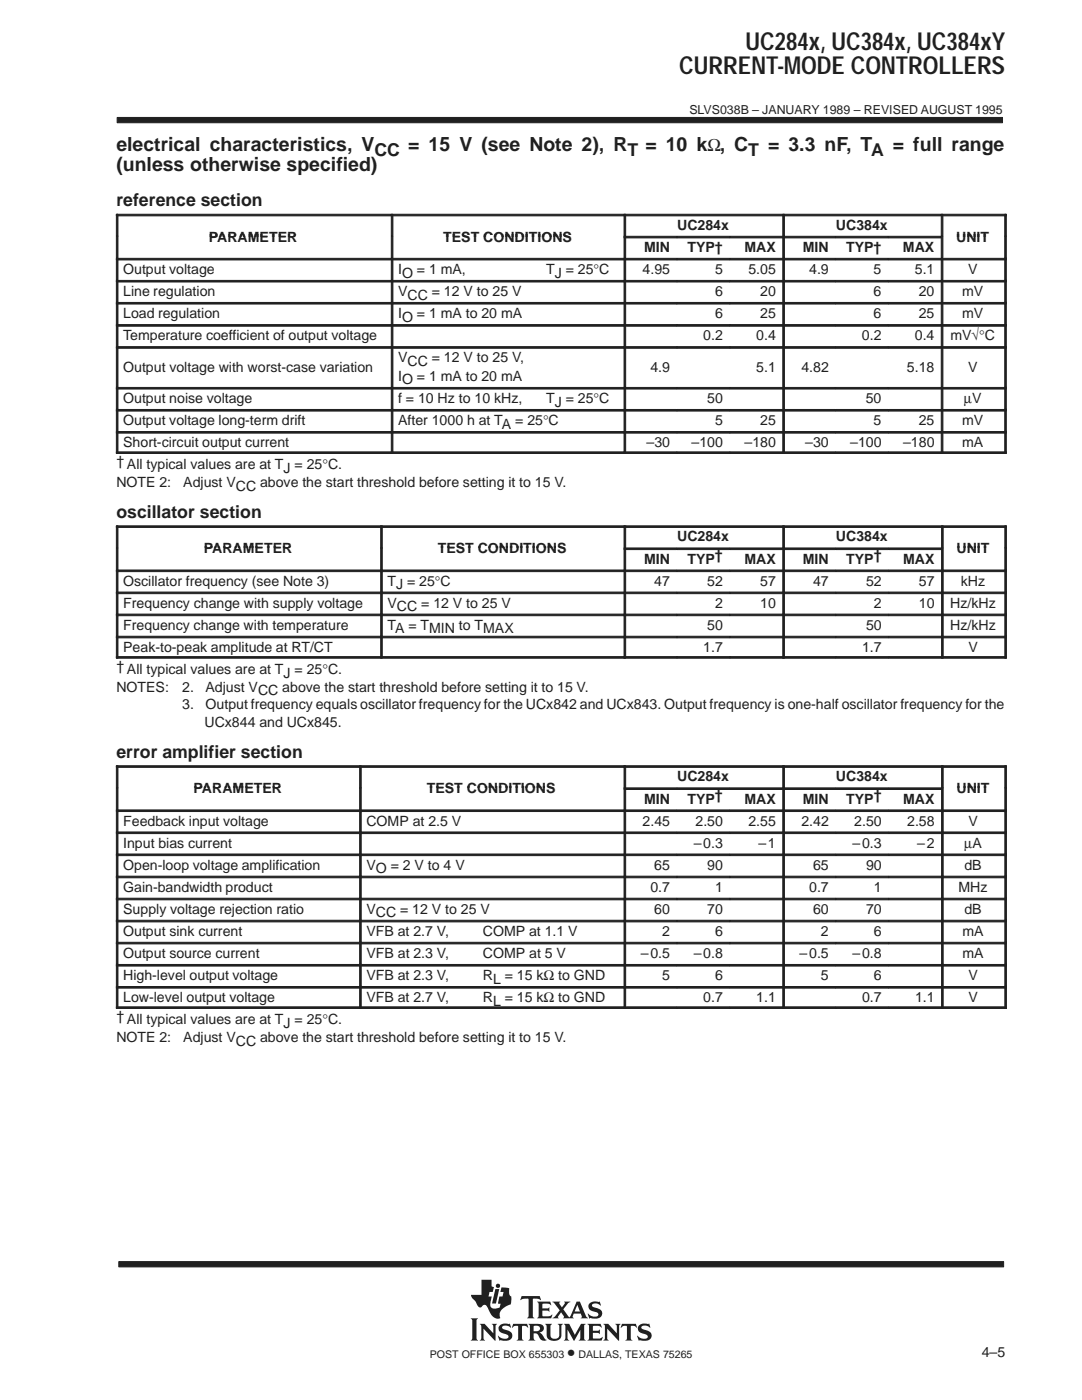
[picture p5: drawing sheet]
<svg xmlns="http://www.w3.org/2000/svg" width="216mm" height="279mm" viewBox="0 0 216 279" stroke-linecap="round" stroke-linejoin="round" font-family="sans-serif">
<defs><g id="words">
<g font-size="4.9" fill="#231f20">
<text x="148.8" y="9.9">UC284x, UC384x, UC384xY</text>
<text x="135.5" y="14.8">CURRENT-MODE CONTROLLERS</text>
</g>
<g font-size="3.9" fill="#231f20">
<text x="23.2" y="34">(unless otherwise specified)</text>
<text x="23.2" y="30.2">electrical characteristics, V</text>
</g>
<g font-size="3.5" fill="#231f20">
<text x="74.7" y="31.1">CC = 15 V (see Note 2), RT = 10 k</text>
<text x="141.1" y="30.2">Ω, C</text>
<text x="149.3" y="31.1">T = 3.3 nF, TA = full range</text>
<text x="23.2" y="41.2">reference section</text>
<text x="23.2" y="103.4">oscillator section</text>
<text x="23.2" y="151.2">error amplifier section</text>
<text x="113.2" y="271">•</text>
</g>
<g font-size="2.8" fill="#231f20">
<text x="135.1" y="45.9">UC284x</text>
<text x="166.8" y="45.9">UC384x</text>
<text x="41.7" y="48.3">PARAMETER</text>
<text x="88.4" y="48.3">TEST CONDITIONS</text>
<text x="128.5" y="50.3">MIN</text>
<text x="137.2" y="50.3">TYP†</text>
<text x="148.5" y="50.3">MAX</text>
<text x="160.2" y="50.3">MIN</text>
<text x="168.8" y="50.3">TYP†</text>
<text x="180.2" y="50.3">MAX</text>
<text x="190.8" y="48.3">UNIT</text>
<text x="24.6" y="54.7">Output voltage</text>
<text x="24.6" y="59.1">Line regulation</text>
<text x="79.4" y="54.7">IO = 1 mA,</text>
<text x="79.4" y="59.1">VCC = 12 V to 25 V</text>
<text x="109" y="54.7">TJ = 25°C</text>
<text x="128.2" y="54.7">4.95</text>
<text x="142.7" y="54.7">5</text>
<text x="142.7" y="59.1">6</text>
<text x="149.3" y="54.7">5.05</text>
<text x="151.7" y="59.1">20</text>
<text x="161.5" y="54.7">4.9</text>
<text x="174.3" y="54.7">5</text>
<text x="174.3" y="59.1">6</text>
<text x="182.5" y="54.7">5.1</text>
<text x="183.3" y="59.1">20</text>
<text x="192" y="59.1">mV</text>
<text x="193.2" y="54.7">V</text>
<text x="24.6" y="63.5">Load regulation</text>
<text x="79.4" y="63.5">IO = 1 mA to 20 mA</text>
<text x="142.7" y="63.5">6</text>
<text x="151.7" y="63.5">25</text>
<text x="174.3" y="63.5">6</text>
<text x="183.3" y="63.5">25</text>
<text x="192" y="63.5">mV</text>
<text x="24.6" y="67.9">Temperature coefficient of output voltage</text>
<text x="140.3" y="67.9">0.2</text>
<text x="150.9" y="67.9">0.4</text>
<text x="172" y="67.9">0.2</text>
<text x="182.5" y="67.9">0.4</text>
<text x="189.6" y="67.9">mV√°C</text>
<text x="24.6" y="74.2">Output voltage with worst-case variation</text>
<text x="79.4" y="72.3">VCC = 12 V to 25 V,</text>
<text x="79.4" y="76">IO = 1 mA to 20 mA</text>
<text x="129.8" y="74.2">4.9</text>
<text x="150.9" y="74.2">5.1</text>
<text x="159.9" y="74.2">4.82</text>
<text x="181" y="74.2">5.18</text>
<text x="193.2" y="74.2">V</text>
<text x="24.6" y="80.5">Output noise voltage</text>
<text x="79.4" y="80.5">f = 10 Hz to 10 kHz,</text>
<text x="109" y="80.5">TJ = 25°C</text>
<text x="141.1" y="80.5">50</text>
<text x="172.8" y="80.5">50</text>
<text x="192.3" y="80.5">µV</text>
<text x="24.6" y="84.9">Output voltage long-term drift</text>
<text x="24.6" y="89.3">Short-circuit output current</text>
<text x="79.4" y="84.9">After 1000 h at TA = 25°C</text>
<text x="129" y="89.3">–30</text>
<text x="138" y="89.3">–100</text>
<text x="142.7" y="84.9">5</text>
<text x="148.6" y="89.3">–180</text>
<text x="151.7" y="84.9">25</text>
<text x="160.7" y="89.3">–30</text>
<text x="169.6" y="89.3">–100</text>
<text x="174.3" y="84.9">5</text>
<text x="180.2" y="89.3">–180</text>
<text x="183.3" y="84.9">25</text>
<text x="192" y="84.9">mV</text>
<text x="192" y="89.3">mA</text>
<text x="23.2" y="93">† All typical values are at T</text>
<text x="56.6" y="94.4">J = 25°C.</text>
<text x="23.2" y="97.2">NOTE 2:</text>
<text x="36.6" y="97.2">Adjust VCC above the start threshold before setting it to 15 V.</text>
<text x="40.7" y="110.4">PARAMETER</text>
<text x="87.3" y="110.4">TEST CONDITIONS</text>
<text x="128.5" y="112.5">MIN</text>
<text x="135.1" y="108.1">UC284x</text>
<text x="137.2" y="112.5">TYP†</text>
<text x="148.5" y="112.5">MAX</text>
<text x="160.2" y="112.5">MIN</text>
<text x="166.8" y="108.1">UC384x</text>
<text x="168.9" y="112.5">TYP†</text>
<text x="180.2" y="112.5">MAX</text>
<text x="190.9" y="110.4">UNIT</text>
<text x="24.6" y="116.9">Oscillator frequency (see Note 3)</text>
<text x="77.3" y="116.9">TJ = 25°C</text>
<text x="130.6" y="116.9">47</text>
<text x="141.1" y="116.9">52</text>
<text x="151.7" y="116.9">57</text>
<text x="162.2" y="116.9">47</text>
<text x="172.8" y="116.9">52</text>
<text x="183.4" y="116.9">57</text>
<text x="191.7" y="116.9">kHz</text>
<text x="24.6" y="121.3">Frequency change with supply voltage</text>
<text x="24.6" y="125.7">Frequency change with temperature</text>
<text x="77.3" y="121.3">VCC = 12 V to 25 V</text>
<text x="77.3" y="125.7">TA = TMIN to TMAX</text>
<text x="141.1" y="125.7">50</text>
<text x="142.7" y="121.3">2</text>
<text x="151.7" y="121.3">10</text>
<text x="172.8" y="125.7">50</text>
<text x="174.4" y="121.3">2</text>
<text x="183.4" y="121.3">10</text>
<text x="189.6" y="121.3">Hz/kHz</text>
<text x="189.6" y="125.7">Hz/kHz</text>
<text x="24.6" y="130.1">Peak-to-peak amplitude at RT/CT</text>
<text x="140.3" y="130.1">1.7</text>
<text x="172" y="130.1">1.7</text>
<text x="193.2" y="130.1">V</text>
<text x="23.2" y="133.8">† All typical values are at T</text>
<text x="56.6" y="135.2">J = 25°C.</text>
<text x="23.2" y="138">NOTES:</text>
<text x="36.4" y="138">2.</text>
<text x="36.4" y="141.6">3.</text>
<text x="41" y="138">Adjust VCC above the start threshold before setting it to 15 V.</text>
<text x="41" y="141.6">Output frequency equals oscillator frequency for the UCx842 and UCx843. Output frequency is one-half oscillator frequency for the</text>
<text x="40.8" y="145.1">UCx844 and UCx845.</text>
<text x="135.1" y="155.9">UC284x</text>
<text x="166.8" y="155.9">UC384x</text>
<text x="38.6" y="158.3">PARAMETER</text>
<text x="85.2" y="158.3">TEST CONDITIONS</text>
<text x="128.5" y="160.4">MIN</text>
<text x="137.2" y="160.4">TYP†</text>
<text x="148.5" y="160.4">MAX</text>
<text x="160.2" y="160.4">MIN</text>
<text x="168.9" y="160.4">TYP†</text>
<text x="180.2" y="160.4">MAX</text>
<text x="190.9" y="158.3">UNIT</text>
<text x="24.6" y="164.8">Feedback input voltage</text>
<text x="73.1" y="164.8">COMP at 2.5 V</text>
<text x="128.2" y="164.8">2.45</text>
<text x="138.8" y="164.8">2.50</text>
<text x="149.3" y="164.8">2.55</text>
<text x="159.9" y="164.8">2.42</text>
<text x="170.5" y="164.8">2.50</text>
<text x="181" y="164.8">2.58</text>
<text x="193.2" y="164.8">V</text>
<text x="24.6" y="169.2">Input bias current</text>
<text x="24.6" y="173.6">Open-loop voltage amplification</text>
<text x="73.1" y="173.6">VO = 2 V to 4 V</text>
<text x="130.6" y="173.6">65</text>
<text x="138.4" y="169.2">–0.3</text>
<text x="141.1" y="173.6">90</text>
<text x="151.3" y="169.2">–1</text>
<text x="162.2" y="173.6">65</text>
<text x="170.1" y="169.2">–0.3</text>
<text x="172.8" y="173.6">90</text>
<text x="183" y="169.2">–2</text>
<text x="192.4" y="169.2">µA</text>
<text x="192.4" y="173.6">dB</text>
<text x="24.6" y="178">Gain-bandwidth product</text>
<text x="129.8" y="178">0.7</text>
<text x="142.7" y="178">1</text>
<text x="161.5" y="178">0.7</text>
<text x="174.4" y="178">1</text>
<text x="191.3" y="178">MHz</text>
<text x="24.6" y="182.4">Supply voltage rejection ratio</text>
<text x="73.1" y="182.4">VCC = 12 V to 25 V</text>
<text x="130.6" y="182.4">60</text>
<text x="141.1" y="182.4">70</text>
<text x="162.2" y="182.4">60</text>
<text x="172.8" y="182.4">70</text>
<text x="192.4" y="182.4">dB</text>
<text x="24.6" y="186.8">Output sink current</text>
<text x="24.6" y="191.2">Output source current</text>
<text x="73.1" y="186.8">VFB at 2.7 V,</text>
<text x="73.1" y="191.2">VFB at 2.3 V,</text>
<text x="96.3" y="186.8">COMP at 1.1 V</text>
<text x="96.4" y="191.2">COMP at 5 V</text>
<text x="127.9" y="191.2">–0.5</text>
<text x="132.1" y="186.8">2</text>
<text x="138.4" y="191.2">–0.8</text>
<text x="142.7" y="186.8">6</text>
<text x="159.5" y="191.2">–0.5</text>
<text x="163.8" y="186.8">2</text>
<text x="170.1" y="191.2">–0.8</text>
<text x="174.4" y="186.8">6</text>
<text x="192" y="186.8">mA</text>
<text x="192" y="191.2">mA</text>
<text x="24.6" y="195.6">High-level output voltage</text>
<text x="73.1" y="195.6">VFB at 2.3 V,</text>
<text x="96.3" y="195.6">RL = 15 kΩ to GND</text>
<text x="132.1" y="195.6">5</text>
<text x="142.7" y="195.6">6</text>
<text x="163.8" y="195.6">5</text>
<text x="174.4" y="195.6">6</text>
<text x="193.2" y="195.6">V</text>
<text x="23.2" y="203.7">† All typical values are at T</text>
<text x="24.6" y="200">Low-level output voltage</text>
<text x="73.1" y="200">VFB at 2.7 V,</text>
<text x="96.3" y="200">RL = 15 kΩ to GND</text>
<text x="140.3" y="200">0.7</text>
<text x="150.9" y="200">1.1</text>
<text x="172" y="200">0.7</text>
<text x="182.6" y="200">1.1</text>
<text x="193.2" y="200">V</text>
<text x="23.2" y="208">NOTE 2:</text>
<text x="36.6" y="208">Adjust VCC above the start threshold before setting it to 15 V.</text>
<text x="56.6" y="205.1">J = 25°C.</text>
<text x="195.9" y="270.7">4–5</text>
</g>
<text font-size="2.5" fill="#231f20" x="137.6" y="22.7">SLVS038B – JANUARY 1989 – REVISED AUGUST 1995</text>
<g font-size="2.1" fill="#231f20">
<text x="85.8" y="271">POST OFFICE BOX 655303</text>
<text x="115.4" y="271">DALLAS, TEXAS 75265</text>
</g>
</g></defs>
<g fill="#231f20" stroke="#231f20" stroke-width=".2">
<path d="M23.4 23.4h176.6v1.1h-176.6z" fill-rule="evenodd"/>
<path d="M23.7 251.8h176.6v1h-176.6z" fill-rule="evenodd"/>
</g>
<g fill="#231f20">
<path d="M98.8 257.3h.8l-.6 2.8h-.8z"/>
<path d="M105.4 264.2h1.9a.9 .9 0 0 1 1 .3 .9 .9 0 0 1 0 1.2l-.7 .2 .5 .4 .9 1.2a1.2 1.2 0 0 1-1.6-1l-.3-.4h-.6v1l.3 .4h-1.4l.3-.4v-2.5z" fill-rule="evenodd"/>
<path d="M110.2 259.8h1.6l-.2 .4 .5 .7 .6-.8-.1-.3h1.2l-.4 .2-1 1.3 1 1.4a.17 .17 0 0 0 .2 .2 .17 .17 0 0 0 .2-.2l1.3-2.9h.6l1.2 2.9 .4 .4-1.4-.1a.22 .22 0 0 0 .2-.1 .22 .22 0 0 0 0-.3l-.2-.4h-1.4l-.2 .7 .2 .2h-2.2l.2-.3-.5-.9-.7 .9 .2 .3h-1.3l.6-.4 .9-1.2z" fill-rule="evenodd"/>
<path d="M127.5 264.6l.7-.4 1.2 .1 .1-.2 .3 .8-.7-.3h-.7a.41 .41 0 0 0-.4 .4 .41 .41 0 0 0 .5 .4h.2a1.21 1.21 0 0 1 1.3 1.5l-.4 .4-.5 .2h-1.5l-.1 .1-.4-1 .9 .5h.9a.45 .45 0 0 0 .4-.5 .45 .45 0 0 0-.6-.3l-.2-.1a1.07 1.07 0 0 1-1-.4 1.07 1.07 0 0 1-.1-1.1z" fill-rule="evenodd"/>
<path d="M124.1 264.2h2.8l.2 .8-.6-.4h-.5l-.1 .1v2.4l.3 .4h-1.4l.3-.4v-2.4l-.1-.1h-.5l-.7 .4z" fill-rule="evenodd"/>
<path d="M117.2 264.2h2.6l.2 .8-.6-.4-1.1 .1v.9h1.1l.3-.3v.9l-.4-.2h-1v1l1.3 .1 .7-.3-.3 .7h-2.8l.3-.4v-2.5z" fill-rule="evenodd"/>
<path d="M120.4 264.2h1l1.7 1.9v-1.5l-.3-.4h1l-.3 .4v3l-2.3-2.4v2l.3 .3h-1.1l.3-.4v-2.5z" fill-rule="evenodd"/>
<path d="M112.5 264.2h1.1l1.1 2.2 1.2-2.2h1l-.3 .4v2.6l.3 .3h-1.4l.3-.4v-1.7l-1.3 2.2-1.3-2.3v1.8l.4 .4h-1.1l.3-.5v-2.3z" fill-rule="evenodd"/>
<path d="M99.8 264.4l.7-.2 1.1 .1 .1-.2 .3 .8-.6-.3h-.8a.41 .41 0 0 0-.4 .4 .41 .41 0 0 0 .5 .4 1.29 1.29 0 0 1 1.5 1.4 1.08 1.08 0 0 1-1.2 .8l-1.1-.1-.2 .1-.4-1 .8 .5 .5 .1 .6-.1 .3-.3a.72 .72 0 0 0-.9-.6 .99 .99 0 0 1-1-.6 .99 .99 0 0 1 .2-1.2z" fill-rule="evenodd"/>
<path d="M102.4 264.2h2.8l.2 .8-.7-.4h-.4l-.1 .1v2.4l.3 .4h-1.4l.3-.4v-2.4l-.1-.1h-.5l-.7 .4z" fill-rule="evenodd"/>
<path d="M108.8 264.2h1.3l-.3 .4v2l.2 .4 .5 .2 .8-.2 .3-.4v-2l-.3-.4h1l-.3 .4v1.9a1.53 1.53 0 0 1-2.2 1 .99 .99 0 0 1-.7-1.1v-1.8z" fill-rule="evenodd"/>
<path d="M95.7 264.2h1l1.7 1.9v-1.5l-.3-.4h1.1l-.3 .4v3l-2.4-2.4v1.9l.3 .4h-1.1l.3-.5v-2.3z" fill-rule="evenodd"/>
<path d="M93.9 263.1h1.5l-.3 .4v3.6l.3 .4h-1.5l.3-.4v-3.6z" fill-rule="evenodd"/>
<path d="M104.1 258.7h3.6l.2 .8-.4-.3h-1.2v3.6l.3 .3h-1.4l.3-.5v-3.4h-1.2l-.4 .3z" fill-rule="evenodd"/>
<path d="M107.2 259.8h2.6l.1 .7-.5-.3-1.2 .1v.8h1.1l.3-.2v.9l-.4-.2h-1v1l.2 .1h1.2l.5-.4 .1 .1-.2 .7h-2.8l.3-.5v-2.3z" fill-rule="evenodd"/>
<path d="M117.6 260.2a2.08 2.08 0 0 1 1.9-.3l.2-.2 .2 .8-.1 .1a1.16 1.16 0 0 0-1.7-.1 .82 .82 0 0 0 .9 .5 1.05 1.05 0 0 1 1.1 .7 1.05 1.05 0 0 1-.3 1.2l-.8 .3-1.2-.2-.2 .2-.3-1 1.1 .6h.5l.4-.2a.53 .53 0 0 0 0-.6 .53 .53 0 0 0-.6-.2 1.11 1.11 0 0 1-1.2-1.6z" fill-rule="evenodd"/>
<path d="M96.1 255.4h2v1.3l.5 .2-.3 .9h-.6l-.2 .9h.6l-.3 1.5 .1 .5a.88 .88 0 0 0 1.2 .4l.6-.2 .2-.7-.5-.1 .2-1.4h.7l.2-.9h-.7l.3-.9 1.5 .2v1.1l.2 .4 .2 .1v.7a.89 .89 0 0 1-.8 1.2 2.54 2.54 0 0 0-1.5 1.6v.4a.33 .33 0 0 1 .1 .5 .33 .33 0 0 1-.5 .1 2.23 2.23 0 0 1-1.8-1.8l-.2-.4a.7 .7 0 0 0-.6-.6 .7 .7 0 0 0-.7 .5 1.35 1.35 0 0 1-1.1-1.2l-.7-.7-.2-.6h2.1z" fill-rule="evenodd"/>
<circle cx="99.4" cy="256.6" r=".43"/>
</g>
<g fill="#fff">
<path d="M115.2 260.4l.5 1.3h-1z"/>
<path d="M106.5 264.6h.6a.56 .56 0 0 1 .7 .5 .56 .56 0 0 1-.7 .6h-.6z" fill-rule="evenodd"/>
</g>
<g fill="#231f20" stroke="#231f20" stroke-width=".2">
<path d="M23.2 42.8h.3v4.3h-.3z" fill-rule="evenodd"/>
<path d="M23.2 42.8h54.9v.3h-54.9z" fill-rule="evenodd"/>
<path d="M78.1 42.8h.3v4.3h-.3z" fill-rule="evenodd"/>
<path d="M78.1 42.8h46.4v.3h-46.4z" fill-rule="evenodd"/>
<path d="M124.5 42.8h.3v4.3h-.3z" fill-rule="evenodd"/>
<path d="M124.5 42.8h31.7v.3h-31.7z" fill-rule="evenodd"/>
<path d="M156.2 42.8h.3v4.3h-.3z" fill-rule="evenodd"/>
<path d="M156.2 42.8h31.6v.3h-31.6z" fill-rule="evenodd"/>
<path d="M187.8 42.8h.3v4.3h-.3z" fill-rule="evenodd"/>
<path d="M200.5 42.8h.3v4.3h-.3z" fill-rule="evenodd"/>
<path d="M187.8 42.8h13v.3h-13z" fill-rule="evenodd"/>
<path d="M23.2 47.2h.3v4.3h-.3z" fill-rule="evenodd"/>
<path d="M78.1 47.2h.3v4.3h-.3z" fill-rule="evenodd"/>
<path d="M124.5 47.2h.3v4.3h-.3z" fill-rule="evenodd"/>
<path d="M124.5 47.2h10.6v.3h-10.6z" fill-rule="evenodd"/>
<path d="M135.1 47.2h10.5v.3h-10.5z" fill-rule="evenodd"/>
<path d="M145.6 47.2h10.6v.3h-10.6z" fill-rule="evenodd"/>
<path d="M156.2 47.2h.3v4.3h-.3z" fill-rule="evenodd"/>
<path d="M156.2 47.2h10.5v.3h-10.5z" fill-rule="evenodd"/>
<path d="M166.7 47.2h10.6v.3h-10.6z" fill-rule="evenodd"/>
<path d="M177.3 47.2h10.5v.3h-10.5z" fill-rule="evenodd"/>
<path d="M187.8 47.2h.3v4.3h-.3z" fill-rule="evenodd"/>
<path d="M200.5 47.2h.3v4.3h-.3z" fill-rule="evenodd"/>
<path d="M23.2 51.6h.3v4.3h-.3z" fill-rule="evenodd"/>
<path d="M23.2 51.6h54.9v.3h-54.9z" fill-rule="evenodd"/>
<path d="M78.1 51.6h.3v4.3h-.3z" fill-rule="evenodd"/>
<path d="M78.1 51.6h46.4v.3h-46.4z" fill-rule="evenodd"/>
<path d="M124.5 51.6h.3v4.3h-.3z" fill-rule="evenodd"/>
<path d="M124.5 51.6h10.6v.3h-10.6z" fill-rule="evenodd"/>
<path d="M135.1 51.6h10.5v.3h-10.5z" fill-rule="evenodd"/>
<path d="M145.6 51.6h10.6v.3h-10.6z" fill-rule="evenodd"/>
<path d="M156.2 51.6h.3v4.3h-.3z" fill-rule="evenodd"/>
<path d="M156.2 51.6h10.5v.3h-10.5z" fill-rule="evenodd"/>
<path d="M166.7 51.6h10.6v.3h-10.6z" fill-rule="evenodd"/>
<path d="M177.3 51.6h10.5v.3h-10.5z" fill-rule="evenodd"/>
<path d="M187.8 51.6h.3v4.3h-.3z" fill-rule="evenodd"/>
<path d="M200.5 51.6h.3v4.3h-.3z" fill-rule="evenodd"/>
<path d="M187.8 51.6h13v.3h-13z" fill-rule="evenodd"/>
<path d="M23.2 56h.3v4.3h-.3z" fill-rule="evenodd"/>
<path d="M23.2 56h54.9v.3h-54.9z" fill-rule="evenodd"/>
<path d="M78.1 56h.3v4.3h-.3z" fill-rule="evenodd"/>
<path d="M78.1 56h46.4v.3h-46.4z" fill-rule="evenodd"/>
<path d="M124.5 56h.3v4.3h-.3z" fill-rule="evenodd"/>
<path d="M124.5 56h10.6v.3h-10.6z" fill-rule="evenodd"/>
<path d="M135.1 56h10.5v.3h-10.5z" fill-rule="evenodd"/>
<path d="M145.6 56h10.6v.3h-10.6z" fill-rule="evenodd"/>
<path d="M156.2 56h.3v4.3h-.3z" fill-rule="evenodd"/>
<path d="M156.2 56h10.5v.3h-10.5z" fill-rule="evenodd"/>
<path d="M166.7 56h10.6v.3h-10.6z" fill-rule="evenodd"/>
<path d="M177.3 56h10.5v.3h-10.5z" fill-rule="evenodd"/>
<path d="M187.8 56h.3v4.3h-.3z" fill-rule="evenodd"/>
<path d="M200.5 56h.3v4.3h-.3z" fill-rule="evenodd"/>
<path d="M187.8 56h13v.3h-13z" fill-rule="evenodd"/>
<path d="M23.2 60.4h.3v4.4h-.3z" fill-rule="evenodd"/>
<path d="M23.2 60.4h54.9v.3h-54.9z" fill-rule="evenodd"/>
<path d="M78.1 60.4h.3v4.4h-.3z" fill-rule="evenodd"/>
<path d="M78.1 60.4h46.4v.3h-46.4z" fill-rule="evenodd"/>
<path d="M124.5 60.4h.3v4.4h-.3z" fill-rule="evenodd"/>
<path d="M124.5 60.4h10.6v.3h-10.6z" fill-rule="evenodd"/>
<path d="M135.1 60.4h10.5v.3h-10.5z" fill-rule="evenodd"/>
<path d="M145.6 60.4h10.6v.3h-10.6z" fill-rule="evenodd"/>
<path d="M156.2 60.4h.3v4.4h-.3z" fill-rule="evenodd"/>
<path d="M156.2 60.4h10.5v.3h-10.5z" fill-rule="evenodd"/>
<path d="M166.7 60.4h10.6v.3h-10.6z" fill-rule="evenodd"/>
<path d="M177.3 60.4h10.5v.3h-10.5z" fill-rule="evenodd"/>
<path d="M187.8 60.4h.3v4.4h-.3z" fill-rule="evenodd"/>
<path d="M200.5 60.4h.3v4.4h-.3z" fill-rule="evenodd"/>
<path d="M187.8 60.4h13v.3h-13z" fill-rule="evenodd"/>
<path d="M23.2 64.8h.3v4.4h-.3z" fill-rule="evenodd"/>
<path d="M23.2 64.8h54.9v.3h-54.9z" fill-rule="evenodd"/>
<path d="M78.1 64.8h.3v4.4h-.3z" fill-rule="evenodd"/>
<path d="M78.1 64.8h46.4v.3h-46.4z" fill-rule="evenodd"/>
<path d="M124.5 64.8h.3v4.4h-.3z" fill-rule="evenodd"/>
<path d="M124.5 64.8h10.6v.3h-10.6z" fill-rule="evenodd"/>
<path d="M135.1 64.8h10.5v.3h-10.5z" fill-rule="evenodd"/>
<path d="M145.6 64.8h10.6v.3h-10.6z" fill-rule="evenodd"/>
<path d="M156.2 64.8h.3v4.4h-.3z" fill-rule="evenodd"/>
<path d="M156.2 64.8h10.5v.3h-10.5z" fill-rule="evenodd"/>
<path d="M166.7 64.8h10.6v.3h-10.6z" fill-rule="evenodd"/>
<path d="M177.3 64.8h10.5v.3h-10.5z" fill-rule="evenodd"/>
<path d="M187.8 64.8h.3v4.4h-.3z" fill-rule="evenodd"/>
<path d="M200.5 64.8h.3v4.4h-.3z" fill-rule="evenodd"/>
<path d="M187.8 64.8h13v.3h-13z" fill-rule="evenodd"/>
<path d="M23.2 69.2h.3v8.1h-.3z" fill-rule="evenodd"/>
<path d="M23.2 69.2h54.9v.3h-54.9z" fill-rule="evenodd"/>
<path d="M78.1 69.2h.3v8.1h-.3z" fill-rule="evenodd"/>
<path d="M78.1 69.2h46.4v.3h-46.4z" fill-rule="evenodd"/>
<path d="M124.5 69.2h.3v8.1h-.3z" fill-rule="evenodd"/>
<path d="M124.5 69.2h10.6v.3h-10.6z" fill-rule="evenodd"/>
<path d="M135.1 69.2h10.5v.3h-10.5z" fill-rule="evenodd"/>
<path d="M145.6 69.2h10.6v.3h-10.6z" fill-rule="evenodd"/>
<path d="M156.2 69.2h.3v8.1h-.3z" fill-rule="evenodd"/>
<path d="M156.2 69.2h10.5v.3h-10.5z" fill-rule="evenodd"/>
<path d="M166.7 69.2h10.6v.3h-10.6z" fill-rule="evenodd"/>
<path d="M177.3 69.2h10.5v.3h-10.5z" fill-rule="evenodd"/>
<path d="M187.8 69.2h.3v8.1h-.3z" fill-rule="evenodd"/>
<path d="M200.5 69.2h.3v8.1h-.3z" fill-rule="evenodd"/>
<path d="M187.8 69.2h13v.3h-13z" fill-rule="evenodd"/>
<path d="M23.2 77.3h.3v4.4h-.3z" fill-rule="evenodd"/>
<path d="M23.2 77.3h54.9v.3h-54.9z" fill-rule="evenodd"/>
<path d="M78.1 77.3h.3v4.4h-.3z" fill-rule="evenodd"/>
<path d="M78.1 77.3h46.4v.3h-46.4z" fill-rule="evenodd"/>
<path d="M124.5 77.3h.3v4.4h-.3z" fill-rule="evenodd"/>
<path d="M124.5 77.3h10.6v.3h-10.6z" fill-rule="evenodd"/>
<path d="M135.1 77.3h10.5v.3h-10.5z" fill-rule="evenodd"/>
<path d="M145.6 77.3h10.6v.3h-10.6z" fill-rule="evenodd"/>
<path d="M156.2 77.3h.3v4.4h-.3z" fill-rule="evenodd"/>
<path d="M156.2 77.3h10.5v.3h-10.5z" fill-rule="evenodd"/>
<path d="M166.7 77.3h10.6v.3h-10.6z" fill-rule="evenodd"/>
<path d="M177.3 77.3h10.5v.3h-10.5z" fill-rule="evenodd"/>
<path d="M187.8 77.3h.3v4.4h-.3z" fill-rule="evenodd"/>
<path d="M200.5 77.3h.3v4.4h-.3z" fill-rule="evenodd"/>
<path d="M187.8 77.3h13v.3h-13z" fill-rule="evenodd"/>
<path d="M23.2 81.7h.3v4.4h-.3z" fill-rule="evenodd"/>
<path d="M23.2 81.7h54.9v.3h-54.9z" fill-rule="evenodd"/>
<path d="M78.1 81.7h.3v4.4h-.3z" fill-rule="evenodd"/>
<path d="M78.1 81.7h46.4v.3h-46.4z" fill-rule="evenodd"/>
<path d="M124.5 81.7h.3v4.4h-.3z" fill-rule="evenodd"/>
<path d="M124.5 81.7h10.6v.3h-10.6z" fill-rule="evenodd"/>
<path d="M135.1 81.7h10.5v.3h-10.5z" fill-rule="evenodd"/>
<path d="M145.6 81.7h10.6v.3h-10.6z" fill-rule="evenodd"/>
<path d="M156.2 81.7h.3v4.4h-.3z" fill-rule="evenodd"/>
<path d="M156.2 81.7h10.5v.3h-10.5z" fill-rule="evenodd"/>
<path d="M166.7 81.7h10.6v.3h-10.6z" fill-rule="evenodd"/>
<path d="M177.3 81.7h10.5v.3h-10.5z" fill-rule="evenodd"/>
<path d="M187.8 81.7h.3v4.4h-.3z" fill-rule="evenodd"/>
<path d="M200.5 81.7h.3v4.4h-.3z" fill-rule="evenodd"/>
<path d="M187.8 81.7h13v.3h-13z" fill-rule="evenodd"/>
<path d="M23.2 86.1h.3v4.4h-.3z" fill-rule="evenodd"/>
<path d="M23.2 86.1h54.9v.3h-54.9z" fill-rule="evenodd"/>
<path d="M23.2 90.2h54.9v.3h-54.9z" fill-rule="evenodd"/>
<path d="M78.1 86.1h.3v4.4h-.3z" fill-rule="evenodd"/>
<path d="M78.1 86.1h46.4v.3h-46.4z" fill-rule="evenodd"/>
<path d="M78.1 90.2h46.4v.3h-46.4z" fill-rule="evenodd"/>
<path d="M124.5 86.1h.3v4.4h-.3z" fill-rule="evenodd"/>
<path d="M124.5 86.1h10.6v.3h-10.6z" fill-rule="evenodd"/>
<path d="M124.5 90.2h10.6v.3h-10.6z" fill-rule="evenodd"/>
<path d="M135.1 86.1h10.5v.3h-10.5z" fill-rule="evenodd"/>
<path d="M135.1 90.2h10.5v.3h-10.5z" fill-rule="evenodd"/>
<path d="M145.6 86.1h10.6v.3h-10.6z" fill-rule="evenodd"/>
<path d="M145.6 90.2h10.6v.3h-10.6z" fill-rule="evenodd"/>
<path d="M156.2 86.1h.3v4.4h-.3z" fill-rule="evenodd"/>
<path d="M156.2 86.1h10.5v.3h-10.5z" fill-rule="evenodd"/>
<path d="M156.2 90.2h10.5v.3h-10.5z" fill-rule="evenodd"/>
<path d="M166.7 86.1h10.6v.3h-10.6z" fill-rule="evenodd"/>
<path d="M166.7 90.2h10.6v.3h-10.6z" fill-rule="evenodd"/>
<path d="M177.3 86.1h10.5v.3h-10.5z" fill-rule="evenodd"/>
<path d="M177.3 90.2h10.5v.3h-10.5z" fill-rule="evenodd"/>
<path d="M187.8 86.1h.3v4.4h-.3z" fill-rule="evenodd"/>
<path d="M200.5 86.1h.3v4.4h-.3z" fill-rule="evenodd"/>
<path d="M187.8 86.1h13v.3h-13z" fill-rule="evenodd"/>
<path d="M187.8 90.2h13v.3h-13z" fill-rule="evenodd"/>
<path d="M23.2 104.9h.3v4.4h-.3z" fill-rule="evenodd"/>
<path d="M23.2 104.9h52.7v.4h-52.7z" fill-rule="evenodd"/>
<path d="M76 104.9h.3v4.4h-.3z" fill-rule="evenodd"/>
<path d="M76 104.9h48.5v.4h-48.5z" fill-rule="evenodd"/>
<path d="M124.5 104.9h.3v4.4h-.3z" fill-rule="evenodd"/>
<path d="M124.5 104.9h31.7v.4h-31.7z" fill-rule="evenodd"/>
<path d="M156.2 104.9h.3v4.4h-.3z" fill-rule="evenodd"/>
<path d="M156.2 104.9h31.7v.4h-31.7z" fill-rule="evenodd"/>
<path d="M187.9 104.9h.3v4.4h-.3z" fill-rule="evenodd"/>
<path d="M200.5 104.9h.3v4.4h-.3z" fill-rule="evenodd"/>
<path d="M187.9 104.9h12.9v.4h-12.9z" fill-rule="evenodd"/>
<path d="M23.2 109.4h.3v4.3h-.3z" fill-rule="evenodd"/>
<path d="M76 109.4h.3v4.3h-.3z" fill-rule="evenodd"/>
<path d="M124.5 109.4h.3v4.3h-.3z" fill-rule="evenodd"/>
<path d="M124.5 109.4h10.6v.3h-10.6z" fill-rule="evenodd"/>
<path d="M135.1 109.4h10.5v.3h-10.5z" fill-rule="evenodd"/>
<path d="M145.6 109.4h10.6v.3h-10.6z" fill-rule="evenodd"/>
<path d="M156.2 109.4h.3v4.3h-.3z" fill-rule="evenodd"/>
<path d="M156.2 109.4h10.5v.3h-10.5z" fill-rule="evenodd"/>
<path d="M166.8 109.4h10.5v.3h-10.5z" fill-rule="evenodd"/>
<path d="M177.3 109.4h10.6v.3h-10.6z" fill-rule="evenodd"/>
<path d="M187.9 109.4h.3v4.3h-.3z" fill-rule="evenodd"/>
<path d="M200.5 109.4h.3v4.3h-.3z" fill-rule="evenodd"/>
<path d="M23.2 113.8h.3v4.3h-.3z" fill-rule="evenodd"/>
<path d="M23.2 113.8h52.7v.3h-52.7z" fill-rule="evenodd"/>
<path d="M76 113.8h.3v4.3h-.3z" fill-rule="evenodd"/>
<path d="M76 113.8h48.5v.3h-48.5z" fill-rule="evenodd"/>
<path d="M124.5 113.8h.3v4.3h-.3z" fill-rule="evenodd"/>
<path d="M124.5 113.8h10.6v.3h-10.6z" fill-rule="evenodd"/>
<path d="M135.1 113.8h10.5v.3h-10.5z" fill-rule="evenodd"/>
<path d="M145.6 113.8h10.6v.3h-10.6z" fill-rule="evenodd"/>
<path d="M156.2 113.8h.3v4.3h-.3z" fill-rule="evenodd"/>
<path d="M156.2 113.8h10.5v.3h-10.5z" fill-rule="evenodd"/>
<path d="M166.8 113.8h10.5v.3h-10.5z" fill-rule="evenodd"/>
<path d="M177.3 113.8h10.6v.3h-10.6z" fill-rule="evenodd"/>
<path d="M187.9 113.8h.3v4.3h-.3z" fill-rule="evenodd"/>
<path d="M200.5 113.8h.3v4.3h-.3z" fill-rule="evenodd"/>
<path d="M187.9 113.8h12.9v.3h-12.9z" fill-rule="evenodd"/>
<path d="M23.2 118.2h.3v4.3h-.3z" fill-rule="evenodd"/>
<path d="M23.2 118.2h52.7v.3h-52.7z" fill-rule="evenodd"/>
<path d="M76 118.2h.3v4.3h-.3z" fill-rule="evenodd"/>
<path d="M76 118.2h48.5v.3h-48.5z" fill-rule="evenodd"/>
<path d="M124.5 118.2h.3v4.3h-.3z" fill-rule="evenodd"/>
<path d="M124.5 118.2h10.6v.3h-10.6z" fill-rule="evenodd"/>
<path d="M135.1 118.2h10.5v.3h-10.5z" fill-rule="evenodd"/>
<path d="M145.6 118.2h10.6v.3h-10.6z" fill-rule="evenodd"/>
<path d="M156.2 118.2h.3v4.3h-.3z" fill-rule="evenodd"/>
<path d="M156.2 118.2h10.5v.3h-10.5z" fill-rule="evenodd"/>
<path d="M166.8 118.2h10.5v.3h-10.5z" fill-rule="evenodd"/>
<path d="M177.3 118.2h10.6v.3h-10.6z" fill-rule="evenodd"/>
<path d="M187.9 118.2h.3v4.3h-.3z" fill-rule="evenodd"/>
<path d="M200.5 118.2h.3v4.3h-.3z" fill-rule="evenodd"/>
<path d="M187.9 118.2h12.9v.3h-12.9z" fill-rule="evenodd"/>
<path d="M23.2 122.6h.3v4.3h-.3z" fill-rule="evenodd"/>
<path d="M23.2 122.6h52.7v.3h-52.7z" fill-rule="evenodd"/>
<path d="M76 122.6h.3v4.3h-.3z" fill-rule="evenodd"/>
<path d="M76 122.6h48.5v.3h-48.5z" fill-rule="evenodd"/>
<path d="M124.5 122.6h.3v4.3h-.3z" fill-rule="evenodd"/>
<path d="M124.5 122.6h10.6v.3h-10.6z" fill-rule="evenodd"/>
<path d="M135.1 122.6h10.5v.3h-10.5z" fill-rule="evenodd"/>
<path d="M145.6 122.6h10.6v.3h-10.6z" fill-rule="evenodd"/>
<path d="M156.2 122.6h.3v4.3h-.3z" fill-rule="evenodd"/>
<path d="M156.2 122.6h10.5v.3h-10.5z" fill-rule="evenodd"/>
<path d="M166.8 122.6h10.5v.3h-10.5z" fill-rule="evenodd"/>
<path d="M177.3 122.6h10.6v.3h-10.6z" fill-rule="evenodd"/>
<path d="M187.9 122.6h.3v4.3h-.3z" fill-rule="evenodd"/>
<path d="M200.5 122.6h.3v4.3h-.3z" fill-rule="evenodd"/>
<path d="M187.9 122.6h12.9v.3h-12.9z" fill-rule="evenodd"/>
<path d="M23.2 127h.3v4.4h-.3z" fill-rule="evenodd"/>
<path d="M23.2 127h52.7v.3h-52.7z" fill-rule="evenodd"/>
<path d="M23.2 131h52.7v.4h-52.7z" fill-rule="evenodd"/>
<path d="M76 127h.3v4.4h-.3z" fill-rule="evenodd"/>
<path d="M76 127h48.5v.3h-48.5z" fill-rule="evenodd"/>
<path d="M76 131h48.5v.4h-48.5z" fill-rule="evenodd"/>
<path d="M124.5 127h.3v4.4h-.3z" fill-rule="evenodd"/>
<path d="M124.5 127h10.6v.3h-10.6z" fill-rule="evenodd"/>
<path d="M124.5 131h10.6v.4h-10.6z" fill-rule="evenodd"/>
<path d="M135.1 127h10.5v.3h-10.5z" fill-rule="evenodd"/>
<path d="M135.1 131h10.5v.4h-10.5z" fill-rule="evenodd"/>
<path d="M145.6 127h10.6v.3h-10.6z" fill-rule="evenodd"/>
<path d="M145.6 131h10.6v.4h-10.6z" fill-rule="evenodd"/>
<path d="M156.2 127h.3v4.4h-.3z" fill-rule="evenodd"/>
<path d="M156.2 127h10.5v.3h-10.5z" fill-rule="evenodd"/>
<path d="M156.2 131h10.5v.4h-10.5z" fill-rule="evenodd"/>
<path d="M166.8 127h10.5v.3h-10.5z" fill-rule="evenodd"/>
<path d="M166.8 131h10.5v.4h-10.5z" fill-rule="evenodd"/>
<path d="M177.3 127h10.6v.3h-10.6z" fill-rule="evenodd"/>
<path d="M177.3 131h10.6v.4h-10.6z" fill-rule="evenodd"/>
<path d="M187.9 127h.3v4.4h-.3z" fill-rule="evenodd"/>
<path d="M200.5 127h.3v4.4h-.3z" fill-rule="evenodd"/>
<path d="M187.9 127h12.9v.3h-12.9z" fill-rule="evenodd"/>
<path d="M187.9 131h12.9v.4h-12.9z" fill-rule="evenodd"/>
<path d="M23.2 152.8h.3v4.4h-.3z" fill-rule="evenodd"/>
<path d="M23.2 152.8h48.5v.3h-48.5z" fill-rule="evenodd"/>
<path d="M71.8 152.8h.3v4.4h-.3z" fill-rule="evenodd"/>
<path d="M71.8 152.8h52.7v.3h-52.7z" fill-rule="evenodd"/>
<path d="M124.5 152.8h.3v4.4h-.3z" fill-rule="evenodd"/>
<path d="M124.5 152.8h31.7v.3h-31.7z" fill-rule="evenodd"/>
<path d="M156.2 152.8h.3v4.4h-.3z" fill-rule="evenodd"/>
<path d="M156.2 152.8h31.7v.3h-31.7z" fill-rule="evenodd"/>
<path d="M187.9 152.8h.3v4.4h-.3z" fill-rule="evenodd"/>
<path d="M200.5 152.8h.3v4.4h-.3z" fill-rule="evenodd"/>
<path d="M187.9 152.8h12.9v.3h-12.9z" fill-rule="evenodd"/>
<path d="M23.2 157.2h.3v4.4h-.3z" fill-rule="evenodd"/>
<path d="M71.8 157.2h.3v4.4h-.3z" fill-rule="evenodd"/>
<path d="M124.5 157.2h.3v4.4h-.3z" fill-rule="evenodd"/>
<path d="M124.5 157.2h10.6v.4h-10.6z" fill-rule="evenodd"/>
<path d="M135.1 157.2h10.5v.4h-10.5z" fill-rule="evenodd"/>
<path d="M145.6 157.2h10.6v.4h-10.6z" fill-rule="evenodd"/>
<path d="M156.2 157.2h.3v4.4h-.3z" fill-rule="evenodd"/>
<path d="M156.2 157.2h10.5v.4h-10.5z" fill-rule="evenodd"/>
<path d="M166.8 157.2h10.5v.4h-10.5z" fill-rule="evenodd"/>
<path d="M177.3 157.2h10.6v.4h-10.6z" fill-rule="evenodd"/>
<path d="M187.9 157.2h.3v4.4h-.3z" fill-rule="evenodd"/>
<path d="M200.5 157.2h.3v4.4h-.3z" fill-rule="evenodd"/>
<path d="M23.2 161.6h.3v4.4h-.3z" fill-rule="evenodd"/>
<path d="M23.2 161.6h48.5v.4h-48.5z" fill-rule="evenodd"/>
<path d="M71.8 161.6h.3v4.4h-.3z" fill-rule="evenodd"/>
<path d="M71.8 161.6h52.7v.4h-52.7z" fill-rule="evenodd"/>
<path d="M124.5 161.6h.3v4.4h-.3z" fill-rule="evenodd"/>
<path d="M124.5 161.6h10.6v.4h-10.6z" fill-rule="evenodd"/>
<path d="M135.1 161.6h10.5v.4h-10.5z" fill-rule="evenodd"/>
<path d="M145.6 161.6h10.6v.4h-10.6z" fill-rule="evenodd"/>
<path d="M156.2 161.6h.3v4.4h-.3z" fill-rule="evenodd"/>
<path d="M156.2 161.6h10.5v.4h-10.5z" fill-rule="evenodd"/>
<path d="M166.8 161.6h10.5v.4h-10.5z" fill-rule="evenodd"/>
<path d="M177.3 161.6h10.6v.4h-10.6z" fill-rule="evenodd"/>
<path d="M187.9 161.6h.3v4.4h-.3z" fill-rule="evenodd"/>
<path d="M200.5 161.6h.3v4.4h-.3z" fill-rule="evenodd"/>
<path d="M187.9 161.6h12.9v.4h-12.9z" fill-rule="evenodd"/>
<path d="M23.2 166h.3v4.4h-.3z" fill-rule="evenodd"/>
<path d="M23.2 166h48.5v.4h-48.5z" fill-rule="evenodd"/>
<path d="M71.8 166h.3v4.4h-.3z" fill-rule="evenodd"/>
<path d="M71.8 166h52.7v.4h-52.7z" fill-rule="evenodd"/>
<path d="M124.5 166h.3v4.4h-.3z" fill-rule="evenodd"/>
<path d="M124.5 166h10.6v.4h-10.6z" fill-rule="evenodd"/>
<path d="M135.1 166h10.5v.4h-10.5z" fill-rule="evenodd"/>
<path d="M145.6 166h10.6v.4h-10.6z" fill-rule="evenodd"/>
<path d="M156.2 166h.3v4.4h-.3z" fill-rule="evenodd"/>
<path d="M156.2 166h10.5v.4h-10.5z" fill-rule="evenodd"/>
<path d="M166.8 166h10.5v.4h-10.5z" fill-rule="evenodd"/>
<path d="M177.3 166h10.6v.4h-10.6z" fill-rule="evenodd"/>
<path d="M187.9 166h.3v4.4h-.3z" fill-rule="evenodd"/>
<path d="M200.5 166h.3v4.4h-.3z" fill-rule="evenodd"/>
<path d="M187.9 166h12.9v.4h-12.9z" fill-rule="evenodd"/>
<path d="M23.2 170.4h.3v4.4h-.3z" fill-rule="evenodd"/>
<path d="M23.2 170.4h48.5v.4h-48.5z" fill-rule="evenodd"/>
<path d="M71.8 170.4h.3v4.4h-.3z" fill-rule="evenodd"/>
<path d="M71.8 170.4h52.7v.4h-52.7z" fill-rule="evenodd"/>
<path d="M124.5 170.4h.3v4.4h-.3z" fill-rule="evenodd"/>
<path d="M124.5 170.4h10.6v.4h-10.6z" fill-rule="evenodd"/>
<path d="M135.1 170.4h10.5v.4h-10.5z" fill-rule="evenodd"/>
<path d="M145.6 170.4h10.6v.4h-10.6z" fill-rule="evenodd"/>
<path d="M156.2 170.4h.3v4.4h-.3z" fill-rule="evenodd"/>
<path d="M156.2 170.4h10.5v.4h-10.5z" fill-rule="evenodd"/>
<path d="M166.8 170.4h10.5v.4h-10.5z" fill-rule="evenodd"/>
<path d="M177.3 170.4h10.6v.4h-10.6z" fill-rule="evenodd"/>
<path d="M187.9 170.4h.3v4.4h-.3z" fill-rule="evenodd"/>
<path d="M200.5 170.4h.3v4.4h-.3z" fill-rule="evenodd"/>
<path d="M187.9 170.4h12.9v.4h-12.9z" fill-rule="evenodd"/>
<path d="M23.2 174.9h.3v4.3h-.3z" fill-rule="evenodd"/>
<path d="M23.2 174.9h48.5v.3h-48.5z" fill-rule="evenodd"/>
<path d="M71.8 174.9h.3v4.3h-.3z" fill-rule="evenodd"/>
<path d="M71.8 174.9h52.7v.3h-52.7z" fill-rule="evenodd"/>
<path d="M124.5 174.9h.3v4.3h-.3z" fill-rule="evenodd"/>
<path d="M124.5 174.9h10.6v.3h-10.6z" fill-rule="evenodd"/>
<path d="M135.1 174.9h10.5v.3h-10.5z" fill-rule="evenodd"/>
<path d="M145.6 174.9h10.6v.3h-10.6z" fill-rule="evenodd"/>
<path d="M156.2 174.9h.3v4.3h-.3z" fill-rule="evenodd"/>
<path d="M156.2 174.9h10.5v.3h-10.5z" fill-rule="evenodd"/>
<path d="M166.8 174.9h10.5v.3h-10.5z" fill-rule="evenodd"/>
<path d="M177.3 174.9h10.6v.3h-10.6z" fill-rule="evenodd"/>
<path d="M187.9 174.9h.3v4.3h-.3z" fill-rule="evenodd"/>
<path d="M200.5 174.9h.3v4.3h-.3z" fill-rule="evenodd"/>
<path d="M187.9 174.9h12.9v.3h-12.9z" fill-rule="evenodd"/>
<path d="M23.2 179.3h.3v4.3h-.3z" fill-rule="evenodd"/>
<path d="M23.2 179.3h48.5v.3h-48.5z" fill-rule="evenodd"/>
<path d="M71.8 179.3h.3v4.3h-.3z" fill-rule="evenodd"/>
<path d="M71.8 179.3h52.7v.3h-52.7z" fill-rule="evenodd"/>
<path d="M124.5 179.3h.3v4.3h-.3z" fill-rule="evenodd"/>
<path d="M124.5 179.3h10.6v.3h-10.6z" fill-rule="evenodd"/>
<path d="M135.1 179.3h10.5v.3h-10.5z" fill-rule="evenodd"/>
<path d="M145.6 179.3h10.6v.3h-10.6z" fill-rule="evenodd"/>
<path d="M156.2 179.3h.3v4.3h-.3z" fill-rule="evenodd"/>
<path d="M156.2 179.3h10.5v.3h-10.5z" fill-rule="evenodd"/>
<path d="M166.8 179.3h10.5v.3h-10.5z" fill-rule="evenodd"/>
<path d="M177.3 179.3h10.6v.3h-10.6z" fill-rule="evenodd"/>
<path d="M187.9 179.3h.3v4.3h-.3z" fill-rule="evenodd"/>
<path d="M200.5 179.3h.3v4.3h-.3z" fill-rule="evenodd"/>
<path d="M187.9 179.3h12.9v.3h-12.9z" fill-rule="evenodd"/>
<path d="M23.2 183.7h.3v4.3h-.3z" fill-rule="evenodd"/>
<path d="M23.2 183.7h48.5v.3h-48.5z" fill-rule="evenodd"/>
<path d="M71.8 183.7h.3v4.3h-.3z" fill-rule="evenodd"/>
<path d="M71.8 183.7h52.7v.3h-52.7z" fill-rule="evenodd"/>
<path d="M124.5 183.7h.3v4.3h-.3z" fill-rule="evenodd"/>
<path d="M124.5 183.7h10.6v.3h-10.6z" fill-rule="evenodd"/>
<path d="M135.1 183.7h10.5v.3h-10.5z" fill-rule="evenodd"/>
<path d="M145.6 183.7h10.6v.3h-10.6z" fill-rule="evenodd"/>
<path d="M156.2 183.7h.3v4.3h-.3z" fill-rule="evenodd"/>
<path d="M156.2 183.7h10.5v.3h-10.5z" fill-rule="evenodd"/>
<path d="M166.8 183.7h10.5v.3h-10.5z" fill-rule="evenodd"/>
<path d="M177.3 183.7h10.6v.3h-10.6z" fill-rule="evenodd"/>
<path d="M187.9 183.7h.3v4.3h-.3z" fill-rule="evenodd"/>
<path d="M200.5 183.7h.3v4.3h-.3z" fill-rule="evenodd"/>
<path d="M187.9 183.7h12.9v.3h-12.9z" fill-rule="evenodd"/>
<path d="M23.2 188.1h.3v4.4h-.3z" fill-rule="evenodd"/>
<path d="M23.2 188.1h48.5v.3h-48.5z" fill-rule="evenodd"/>
<path d="M71.8 188.1h.3v4.4h-.3z" fill-rule="evenodd"/>
<path d="M71.8 188.1h52.7v.3h-52.7z" fill-rule="evenodd"/>
<path d="M124.5 188.1h.3v4.4h-.3z" fill-rule="evenodd"/>
<path d="M124.5 188.1h10.6v.3h-10.6z" fill-rule="evenodd"/>
<path d="M135.1 188.1h10.5v.3h-10.5z" fill-rule="evenodd"/>
<path d="M145.6 188.1h10.6v.3h-10.6z" fill-rule="evenodd"/>
<path d="M156.2 188.1h.3v4.4h-.3z" fill-rule="evenodd"/>
<path d="M156.2 188.1h10.5v.3h-10.5z" fill-rule="evenodd"/>
<path d="M166.8 188.1h10.5v.3h-10.5z" fill-rule="evenodd"/>
<path d="M177.3 188.1h10.6v.3h-10.6z" fill-rule="evenodd"/>
<path d="M187.9 188.1h.3v4.4h-.3z" fill-rule="evenodd"/>
<path d="M200.5 188.1h.3v4.4h-.3z" fill-rule="evenodd"/>
<path d="M187.9 188.1h12.9v.3h-12.9z" fill-rule="evenodd"/>
<path d="M23.2 192.5h.3v4.4h-.3z" fill-rule="evenodd"/>
<path d="M23.2 192.5h48.5v.3h-48.5z" fill-rule="evenodd"/>
<path d="M71.8 192.5h.3v4.4h-.3z" fill-rule="evenodd"/>
<path d="M71.8 192.5h52.7v.3h-52.7z" fill-rule="evenodd"/>
<path d="M124.5 192.5h.3v4.4h-.3z" fill-rule="evenodd"/>
<path d="M124.5 192.5h10.6v.3h-10.6z" fill-rule="evenodd"/>
<path d="M135.1 192.5h10.5v.3h-10.5z" fill-rule="evenodd"/>
<path d="M145.6 192.5h10.6v.3h-10.6z" fill-rule="evenodd"/>
<path d="M156.2 192.5h.3v4.4h-.3z" fill-rule="evenodd"/>
<path d="M156.2 192.5h10.5v.3h-10.5z" fill-rule="evenodd"/>
<path d="M166.8 192.5h10.5v.3h-10.5z" fill-rule="evenodd"/>
<path d="M177.3 192.5h10.6v.3h-10.6z" fill-rule="evenodd"/>
<path d="M187.9 192.5h.3v4.4h-.3z" fill-rule="evenodd"/>
<path d="M200.5 192.5h.3v4.4h-.3z" fill-rule="evenodd"/>
<path d="M187.9 192.5h12.9v.3h-12.9z" fill-rule="evenodd"/>
<path d="M23.2 196.9h.3v4.4h-.3z" fill-rule="evenodd"/>
<path d="M23.2 196.9h48.5v.3h-48.5z" fill-rule="evenodd"/>
<path d="M23.2 200.9h48.5v.4h-48.5z" fill-rule="evenodd"/>
<path d="M71.8 196.9h.3v4.4h-.3z" fill-rule="evenodd"/>
<path d="M71.8 196.9h52.7v.3h-52.7z" fill-rule="evenodd"/>
<path d="M71.8 200.9h52.7v.4h-52.7z" fill-rule="evenodd"/>
<path d="M124.5 196.9h.3v4.4h-.3z" fill-rule="evenodd"/>
<path d="M124.5 196.9h10.6v.3h-10.6z" fill-rule="evenodd"/>
<path d="M124.5 200.9h10.6v.4h-10.6z" fill-rule="evenodd"/>
<path d="M135.1 196.9h10.5v.3h-10.5z" fill-rule="evenodd"/>
<path d="M135.1 200.9h10.5v.4h-10.5z" fill-rule="evenodd"/>
<path d="M145.6 196.9h10.6v.3h-10.6z" fill-rule="evenodd"/>
<path d="M145.6 200.9h10.6v.4h-10.6z" fill-rule="evenodd"/>
<path d="M156.2 196.9h.3v4.4h-.3z" fill-rule="evenodd"/>
<path d="M156.2 196.9h10.5v.3h-10.5z" fill-rule="evenodd"/>
<path d="M156.2 200.9h10.5v.4h-10.5z" fill-rule="evenodd"/>
<path d="M166.8 196.9h10.5v.3h-10.5z" fill-rule="evenodd"/>
<path d="M166.8 200.9h10.5v.4h-10.5z" fill-rule="evenodd"/>
<path d="M177.3 196.9h10.6v.3h-10.6z" fill-rule="evenodd"/>
<path d="M177.3 200.9h10.6v.4h-10.6z" fill-rule="evenodd"/>
<path d="M187.9 196.9h.3v4.4h-.3z" fill-rule="evenodd"/>
<path d="M200.5 196.9h.3v4.4h-.3z" fill-rule="evenodd"/>
<path d="M187.9 196.9h12.9v.3h-12.9z" fill-rule="evenodd"/>
<path d="M187.9 200.9h12.9v.4h-12.9z" fill-rule="evenodd"/>
</g>
<use href="#words"/>
</svg>
